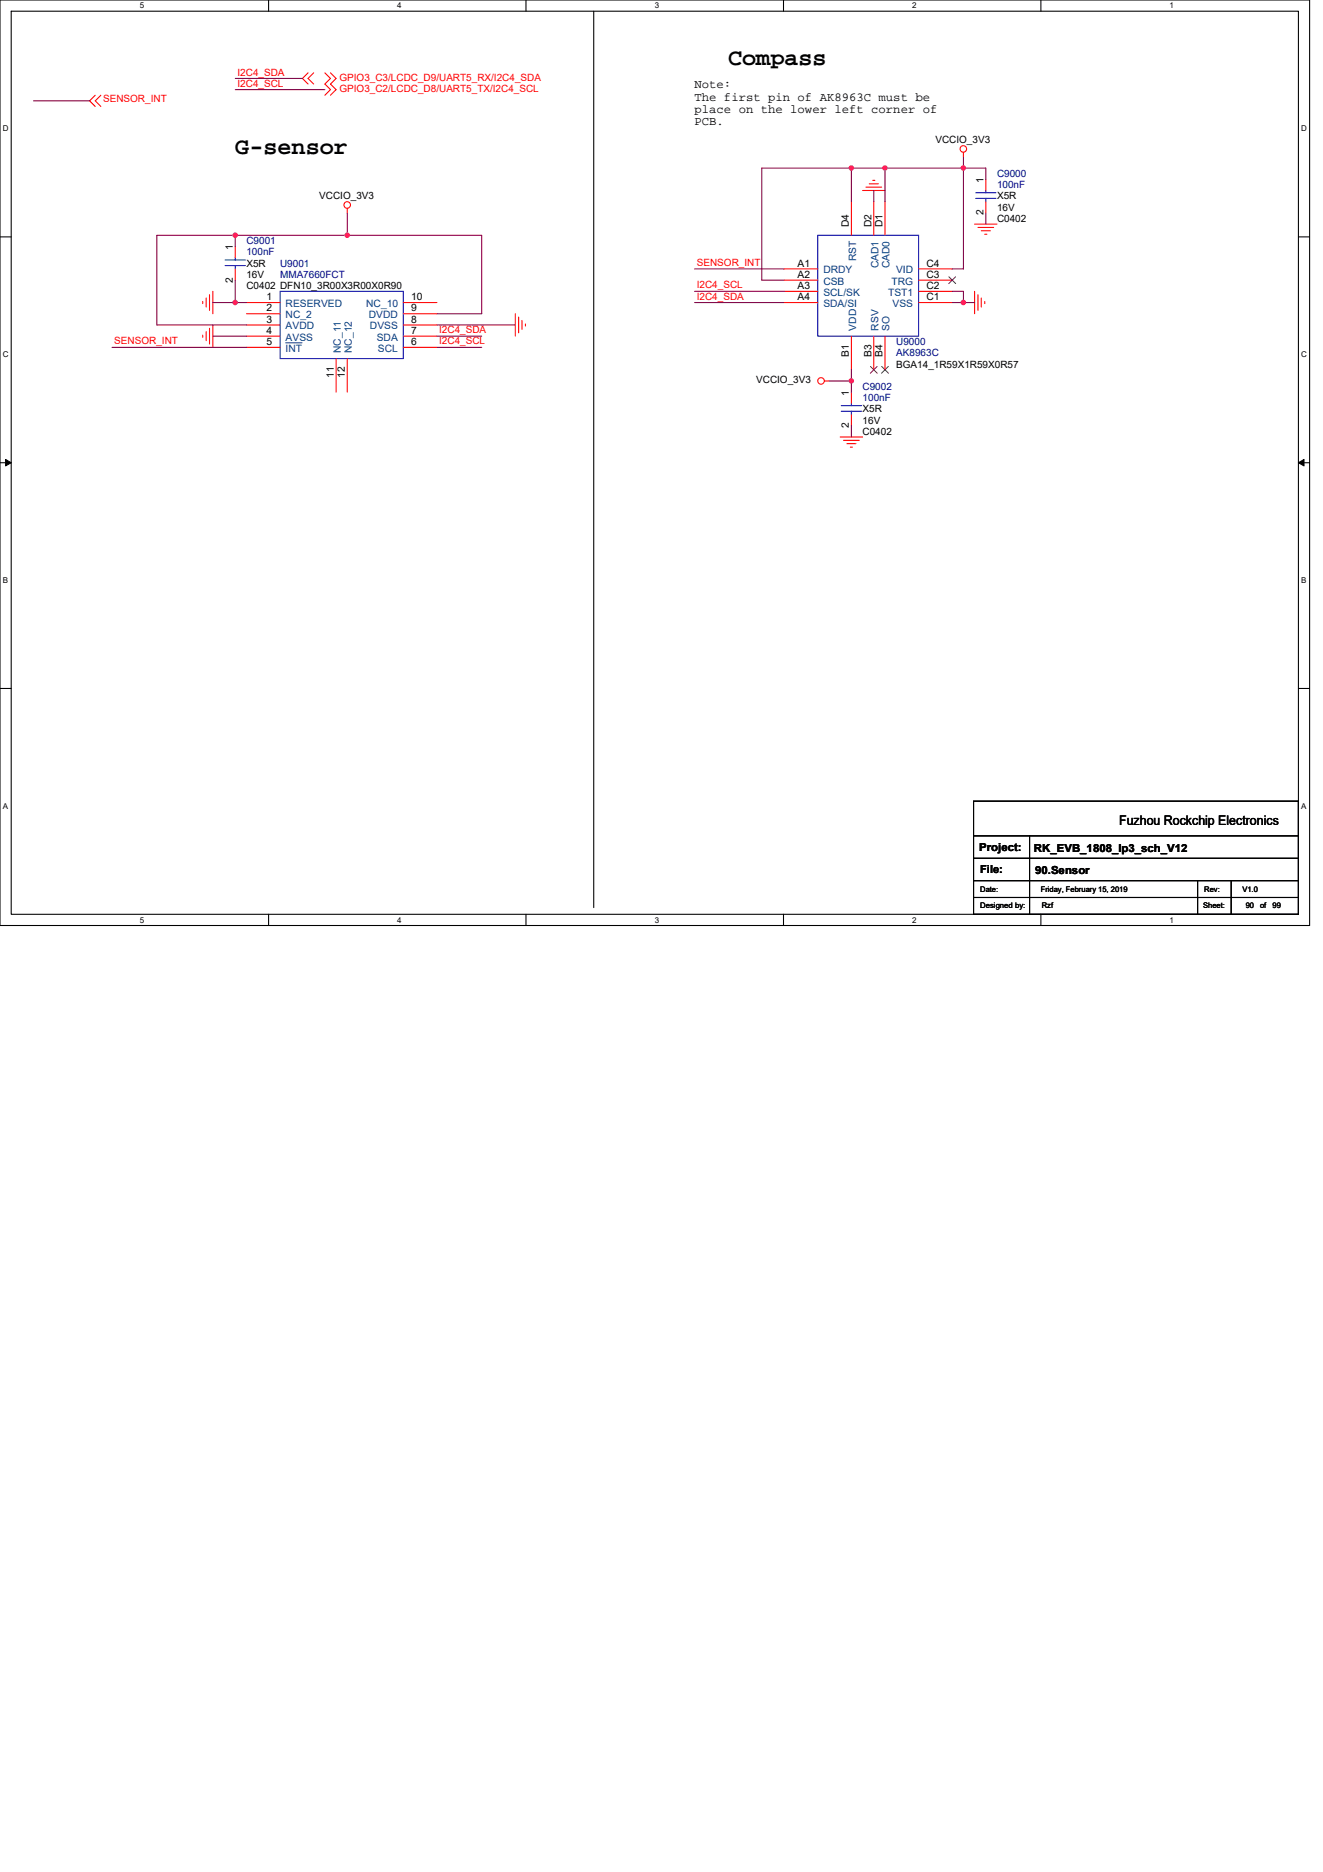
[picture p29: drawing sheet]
<svg xmlns="http://www.w3.org/2000/svg" width="210mm" height="297mm" viewBox="0 0 210 297" stroke-linecap="round" stroke-linejoin="round" font-family="sans-serif">
<defs><g id="words">
<g font-size="3.7">
<text x="115.6" y="10.2">Compass</text>
<text x="37.3" y="24.5">G-sensor</text>
</g>
<text font-size="2.1" x="177.6" y="131">Fuzhou Rockchip Electronics</text>
<g font-size="1.9">
<text x="110.2" y="14">Note:</text>
<text x="110.2" y="16">The first pin of AK8963C must be</text>
<text x="110.2" y="17.9">place on the lower left corner of</text>
<text x="110.2" y="19.9">PCB.</text>
</g>
<g font-size="1.8">
<text x="155.4" y="135">Project:</text>
<text x="164.1" y="135.1">RK_EVB_1808_lp3_sch_V12</text>
<text x="155.6" y="138.5">File:</text>
<text x="164.3" y="138.7">90.Sensor</text>
</g>
<g font-size="1.6" fill="#f00">
<text x="37.7" y="12">I2C4_SDA</text>
<text x="16.4" y="16.2">SENSOR_INT</text>
<text x="37.7" y="13.8">I2C4_SCL</text>
<text x="53.9" y="12.8">GPIO3_C3/LCDC_D9/UART5_RX/I2C4_SDA</text>
<text x="53.9" y="14.6">GPIO3_C2/LCDC_D8/UART5_TX/I2C4_SCL</text>
<text x="110.6" y="45.8">I2C4_SCL</text>
<text x="110.6" y="47.5">I2C4_SDA</text>
<text x="110.6" y="42.2">SENSOR_INT</text>
<text x="69.7" y="52.9">I2C4_SDA</text>
<text x="18.1" y="54.7">SENSOR_INT</text>
<text x="69.7" y="54.7">I2C4_SCL</text>
</g>
<g font-size="1.6">
<text x="148.5" y="22.8">VCCIO_3V3</text>
<text x="156.1" y="29" transform="rotate(-90 156.1 29)">1</text>
<text x="50.7" y="31.6">VCCIO_3V3</text>
<text x="156.1" y="34.2" transform="rotate(-90 156.1 34.2)">2</text>
<text x="158.2" y="35.2">C0402</text>
<text x="158.2" y="31.6">X5R</text>
<text x="158.2" y="33.4">16V</text>
<text x="37" y="39.6" transform="rotate(-90 37 39.6)">1</text>
<text x="134.7" y="36.1" transform="rotate(-90 134.7 36.1)">D4</text>
<text x="138.3" y="36.1" transform="rotate(-90 138.3 36.1)">D2</text>
<text x="140.1" y="36.1" transform="rotate(-90 140.1 36.1)">D1</text>
<text x="37" y="44.8" transform="rotate(-90 37 44.8)">2</text>
<text x="39.1" y="45.9">C0402 DFN10_3R00X3R00X0R90</text>
<text x="39.1" y="42.3">X5R</text>
<text x="39.1" y="44.1">16V</text>
<text x="42.3" y="47.6">1</text>
<text x="65.3" y="47.6">10</text>
<text x="126.6" y="42.3">A1</text>
<text x="126.6" y="44.1">A2</text>
<text x="126.6" y="45.8">A3</text>
<text x="126.6" y="47.6">A4</text>
<text x="147" y="45.8">C2</text>
<text x="147" y="47.6">C1</text>
<text x="147" y="44.1">C3</text>
<text x="147" y="42.3">C4</text>
<text x="42.3" y="49.4">2</text>
<text x="42.3" y="51.2">3</text>
<text x="42.3" y="53">4</text>
<text x="65.3" y="53">7</text>
<text x="65.3" y="51.2">8</text>
<text x="65.3" y="49.4">9</text>
<text x="42.3" y="54.7">5</text>
<text x="53" y="60" transform="rotate(-90 53 60)">11</text>
<text x="54.7" y="60" transform="rotate(-90 54.7 60)">12</text>
<text x="65.3" y="54.7">6</text>
<text x="134.7" y="56.6" transform="rotate(-90 134.7 56.6)">B1</text>
<text x="138.3" y="56.6" transform="rotate(-90 138.3 56.6)">B3</text>
<text x="140.1" y="56.6" transform="rotate(-90 140.1 56.6)">B4</text>
<text x="142.2" y="58.3">BGA14_1R59X1R59X0R57</text>
<text x="120" y="60.8">VCCIO_3V3</text>
<text x="134.7" y="62.8" transform="rotate(-90 134.7 62.8)">1</text>
<text x="136.9" y="65.4">X5R</text>
<text x="134.7" y="67.9" transform="rotate(-90 134.7 67.9)">2</text>
<text x="136.9" y="69">C0402</text>
<text x="136.9" y="67.2">16V</text>
</g>
<g font-size="1.6" fill="#000080">
<text x="158.2" y="28.1">C9000</text>
<text x="158.2" y="29.9">100nF</text>
<text x="39.1" y="38.8">C9001</text>
<text x="39.1" y="40.5">100nF</text>
<text x="44.4" y="42.3">U9001</text>
<text x="44.4" y="44.1">MMA7660FCT</text>
<text x="142.2" y="54.8">U9000</text>
<text x="142.2" y="56.5">AK8963C</text>
<text x="136.9" y="61.9">C9002</text>
<text x="136.9" y="63.6">100nF</text>
</g>
<g font-size="1.6" fill="#004080">
<text x="135.9" y="41.5" transform="rotate(-90 135.9 41.5)">RST</text>
<text x="130.7" y="43.4">DRDY</text>
<text x="130.7" y="45.2">CSB</text>
<text x="130.7" y="46.9">SCL/SK</text>
<text x="139.4" y="42.6" transform="rotate(-90 139.4 42.6)">CAD1</text>
<text x="140.9" y="46.9">TST1</text>
<text x="141.2" y="42.6" transform="rotate(-90 141.2 42.6)">CAD0</text>
<text x="141.5" y="45.2">TRG</text>
<text x="142.2" y="43.4">VID</text>
<text x="45.3" y="48.7">RESERVED</text>
<text x="45.3" y="50.5">NC_2</text>
<text x="45.3" y="52.3">AVDD</text>
<text x="58.1" y="48.7">NC_10</text>
<text x="58.5" y="50.5">DVDD</text>
<text x="58.7" y="52.3">DVSS</text>
<text x="130.7" y="48.7">SDA/SI</text>
<text x="135.9" y="52.5" transform="rotate(-90 135.9 52.5)">VDD</text>
<text x="139.4" y="52.5" transform="rotate(-90 139.4 52.5)">RSV</text>
<text x="141.2" y="52.5" transform="rotate(-90 141.2 52.5)">SO</text>
<text x="141.7" y="48.7">VSS</text>
<text x="45.3" y="54.1">AVSS</text>
<text x="45.3" y="55.8">INT</text>
<text x="54.1" y="56" transform="rotate(-90 54.1 56)">NC_11</text>
<text x="55.9" y="56" transform="rotate(-90 55.9 56)">NC_12</text>
<text x="59.8" y="54.1">SDA</text>
<text x="60" y="55.8">SCL</text>
</g>
<g font-size="1.3">
<text x="22.2" y="1.3">5</text>
<text x="63.1" y="1.3">4</text>
<text x="103.9" y="1.3">3</text>
<text x="144.8" y="1.3">2</text>
<text x="185.6" y="1.3">1</text>
<text x=".4" y="20.8">D</text>
<text x="206.5" y="20.8">D</text>
<text x=".4" y="56.6">C</text>
<text x="206.5" y="56.6">C</text>
<text x=".4" y="92.5">B</text>
<text x="206.5" y="92.5">B</text>
<text x=".4" y="128.3">A</text>
<text x="206.5" y="128.3">A</text>
<text x="22.2" y="146.4">5</text>
<text x="63.1" y="146.4">4</text>
<text x="103.9" y="146.4">3</text>
<text x="144.8" y="146.4">2</text>
<text x="185.6" y="146.4">1</text>
</g>
<g font-size="1.2">
<text x="155.6" y="141.6">Date:</text>
<text x="165.2" y="141.6">Friday, February 15, 2019</text>
<text x="191.1" y="141.6">Rev:</text>
<text x="197.2" y="141.6">V1.0</text>
<text x="155.6" y="144.1">Designed by:</text>
<text x="165.4" y="144.1">Rzf</text>
<text x="191" y="144.1">Sheet:</text>
<text x="197.7" y="144.1">90</text>
<text x="200" y="144.1">of</text>
<text x="202" y="144.1">99</text>
</g>
</g></defs>
<path d="M0 0h207.9v146.9h-207.9zM1.8 1.8h204.3v143.3h-204.3z" fill="none" stroke="#000" stroke-width=".17"/>
<g fill="#fff">
<path d="M22.2 .2h.7v1.4h-.7z"/>
<path d="M22.2 145.3h.7v1.4h-.7z"/>
</g>
<path d="M42.6 0v1.8M42.6 145.1v1.8" fill="none" stroke="#000" stroke-width=".17"/>
<g fill="#fff">
<path d="M63.1 .2h.7v1.4h-.7z"/>
<path d="M63.1 145.3h.7v1.4h-.7z"/>
</g>
<path d="M83.5 0v1.8M83.5 145.1v1.8" fill="none" stroke="#000" stroke-width=".17"/>
<g fill="#fff">
<path d="M103.9 .2h.7v1.4h-.7z"/>
<path d="M103.9 145.3h.7v1.4h-.7z"/>
</g>
<path d="M124.4 0v1.8M124.4 145.1v1.8" fill="none" stroke="#000" stroke-width=".17"/>
<g fill="#fff">
<path d="M144.8 .2h.7v1.4h-.7z"/>
<path d="M144.8 145.3h.7v1.4h-.7z"/>
</g>
<path d="M165.2 0v1.8M165.2 145.1v1.8" fill="none" stroke="#000" stroke-width=".17"/>
<g fill="#fff">
<path d="M185.6 .2h.7v1.4h-.7z"/>
<path d="M185.6 145.3h.7v1.4h-.7z"/>
<path d="M.4 19.7h1v1.4h-1z"/>
<path d="M206.5 19.7h.9v1.4h-.9z"/>
<path d="M.4 55.5h1v1.4h-1z"/>
<path d="M206.5 55.5h.9v1.4h-.9z"/>
</g>
<path d="M0 37.6h1.8M206.1 37.6h1.8" fill="none" stroke="#000" stroke-width=".17"/>
<g fill="#fff">
<path d="M.4 91.3h.9v1.5h-.9z"/>
<path d="M206.5 91.3h.9v1.5h-.9z"/>
</g>
<path d="M0 73.4h1.8M206.1 73.4h1.8" fill="none" stroke="#000" stroke-width=".17"/>
<path d="M.9 72.9l.9 .5-.9 .5zM206.1 73.4l.9-.5v1z" fill="#000" stroke="#000" stroke-width=".16"/>
<g fill="#fff">
<path d="M.4 127.1h.9v1.5h-.9z"/>
<path d="M206.5 127.1h.9v1.5h-.9z"/>
</g>
<path d="M94.2 1.8v142.2M0 109.2h1.8M206.1 109.2h1.8M154.5 127.1h51.6v18h-51.6zM154.5 132.6h51.6M154.5 136.2h51.6M154.5 139.7h51.6M163.4 132.6v12.5M190.1 139.7v5.4M195.4 139.7v5.4M154.5 142.4h51.6" fill="none" stroke="#000" stroke-width=".17"/>
<g fill="none" stroke="#f00" stroke-width=".17">
<path d="M15.1 15.1l-.9 .9 .9 .9M16 15.1l-.9 .9 .9 .9M48.9 11.6l-.9 .8 .9 .9M49.8 11.6l-.9 .8 .9 .9M51.6 11.6l.9 .8-.9 .9 .9 .9-.9 .9M52.5 11.6l.8 .8-.8 .9 .8 .9-.8 .9M37.3 39.1v1.8M55.1 33.1v.7M135.1 32v5.3M136.9 30.2h3.6M137.4 29.7h2.5M138 29.2h1.4"/>
<path d="M138.5 28.6h.4M138.7 32v5.3M140.5 32v5.3M152.9 24.2v.7M154.7 35.6h3.5M155.2 36.1h2.5M155.7 36.6h1.5M156.3 37.2h.3M156.5 28.4v1.8M156.5 32v1.8M32.2 47.8v.4M32.2 53.2v.3"/>
<path d="M32.7 47.3v1.4M32.7 52.6v1.5M33.3 46.8v2.5M33.3 52.1v2.5M33.8 46.2v3.6M33.8 51.6v3.5M37.3 42.7v1.8M39.1 48h5.3M39.1 49.8h5.3M39.1 51.6h5.3M39.1 53.3h5.3M39.1 55.1h5.3"/>
<path d="M53.3 56.9v5.3M55.1 56.9v5.3M64 55.1h5.3M64 53.3h5.3M64 51.6h5.3M64 49.8h5.3M64 48h5.3M81.8 49.8v3.5M82.3 50.3v2.5M82.8 50.8v1.5M83.4 51.4v.3M124.5 42.7h5.3"/>
<path d="M124.5 44.4h5.3M124.5 46.2h5.3M124.5 48h5.3M135.1 53.3v5.4M138.7 53.3v5.4M140.5 53.3v5.4M145.8 42.7h5.3M145.8 44.4h5.3M145.8 46.2h5.3M145.8 48h5.3M154.7 46.2v3.6M155.2 46.8v2.5"/>
<path d="M155.7 47.3v1.4M156.3 47.8v.4M130.9 60.5h.7M133.3 69.3h3.6M133.9 69.9h2.5M134.4 70.4h1.4M135 71h.3M135.1 62.2v1.8M135.1 65.8v1.8"/>
<circle cx="55.1" cy="32.5" r=".52"/>
<circle cx="152.9" cy="23.6" r=".52"/>
<circle cx="130.3" cy="60.4" r=".52"/>
</g>
<g fill="none" stroke="#00f" stroke-width=".17">
<path d="M129.8 37.3h16v16h-16zM154.9 31.5h3.2M154.9 30.6h3.2M156.5 30.2v.4M156.5 31.5v.5M35.7 42.1h3.2M35.7 41.3h3.2M37.3 40.9v.4M37.3 42.1v.6M44.4 46.2h19.6v10.7h-19.6zM133.5 65.3h3.2M133.5 64.4h3.2"/>
<path d="M135.1 64v.4M135.1 65.3v.5"/>
</g>
<path d="M138.2 58.1l1 1.1M139.2 58.1l-1.1 1.1M139.9 58.1l1.1 1.1M141 58.1l-1.1 1.1M150.6 43.9l1.1 1.1M151.7 43.9l-1.1 1.1" fill="none" stroke="#804000" stroke-width=".16"/>
<path d="M45.3 54.4h2.6" fill="none" stroke="#004080" stroke-width=".16"/>
<g fill="none" stroke="#800040" stroke-width=".17">
<path d="M5.3 16h8.9M37.3 12.4h10.7M37.3 14.2h14.3M37.3 37.3h-12.4v14.3h14.2M37.3 37.3v1.8M37.3 37.3h39.2v12.5h-7.2M55.1 33.8v3.5M135.1 26.7h5.4M135.1 26.7h-14.2v17.7h3.6M135.1 26.7v5.3M138.7 30.2v1.8M140.5 26.7v5.3"/>
<path d="M140.5 26.7h12.4M152.9 26.7h3.6v1.7M152.9 24.9v1.8M152.9 26.7v16h-1.8M156.5 33.8v1.8M17.8 55.1h21.3M33.8 48h3.5M33.8 53.3h5.3M37.3 48h1.8M37.3 44.5v3.5M69.3 51.6h12.5M69.3 53.3h7.2"/>
<path d="M69.3 55.1h7.2M110.2 46.2h14.3M110.2 48h14.3M110.2 42.7h14.3M135.1 58.7v1.8M151.1 46.2h1.8v1.8M151.1 48h1.8M152.9 48h1.8M131.6 60.5h3.5v1.7M135.1 67.6v1.7"/>
</g>
<g fill="#f0f" stroke="#f0f" stroke-width=".17">
<circle cx="37.3" cy="48" r=".35"/>
<circle cx="55.1" cy="37.3" r=".35"/>
<circle cx="37.3" cy="37.3" r=".35"/>
<circle cx="152.9" cy="48" r=".35"/>
<circle cx="140.4" cy="26.7" r=".35"/>
<circle cx="135.1" cy="26.7" r=".35"/>
<circle cx="152.9" cy="26.7" r=".35"/>
<circle cx="135.1" cy="60.4" r=".35"/>
</g>
<use href="#words"/>
</svg>
